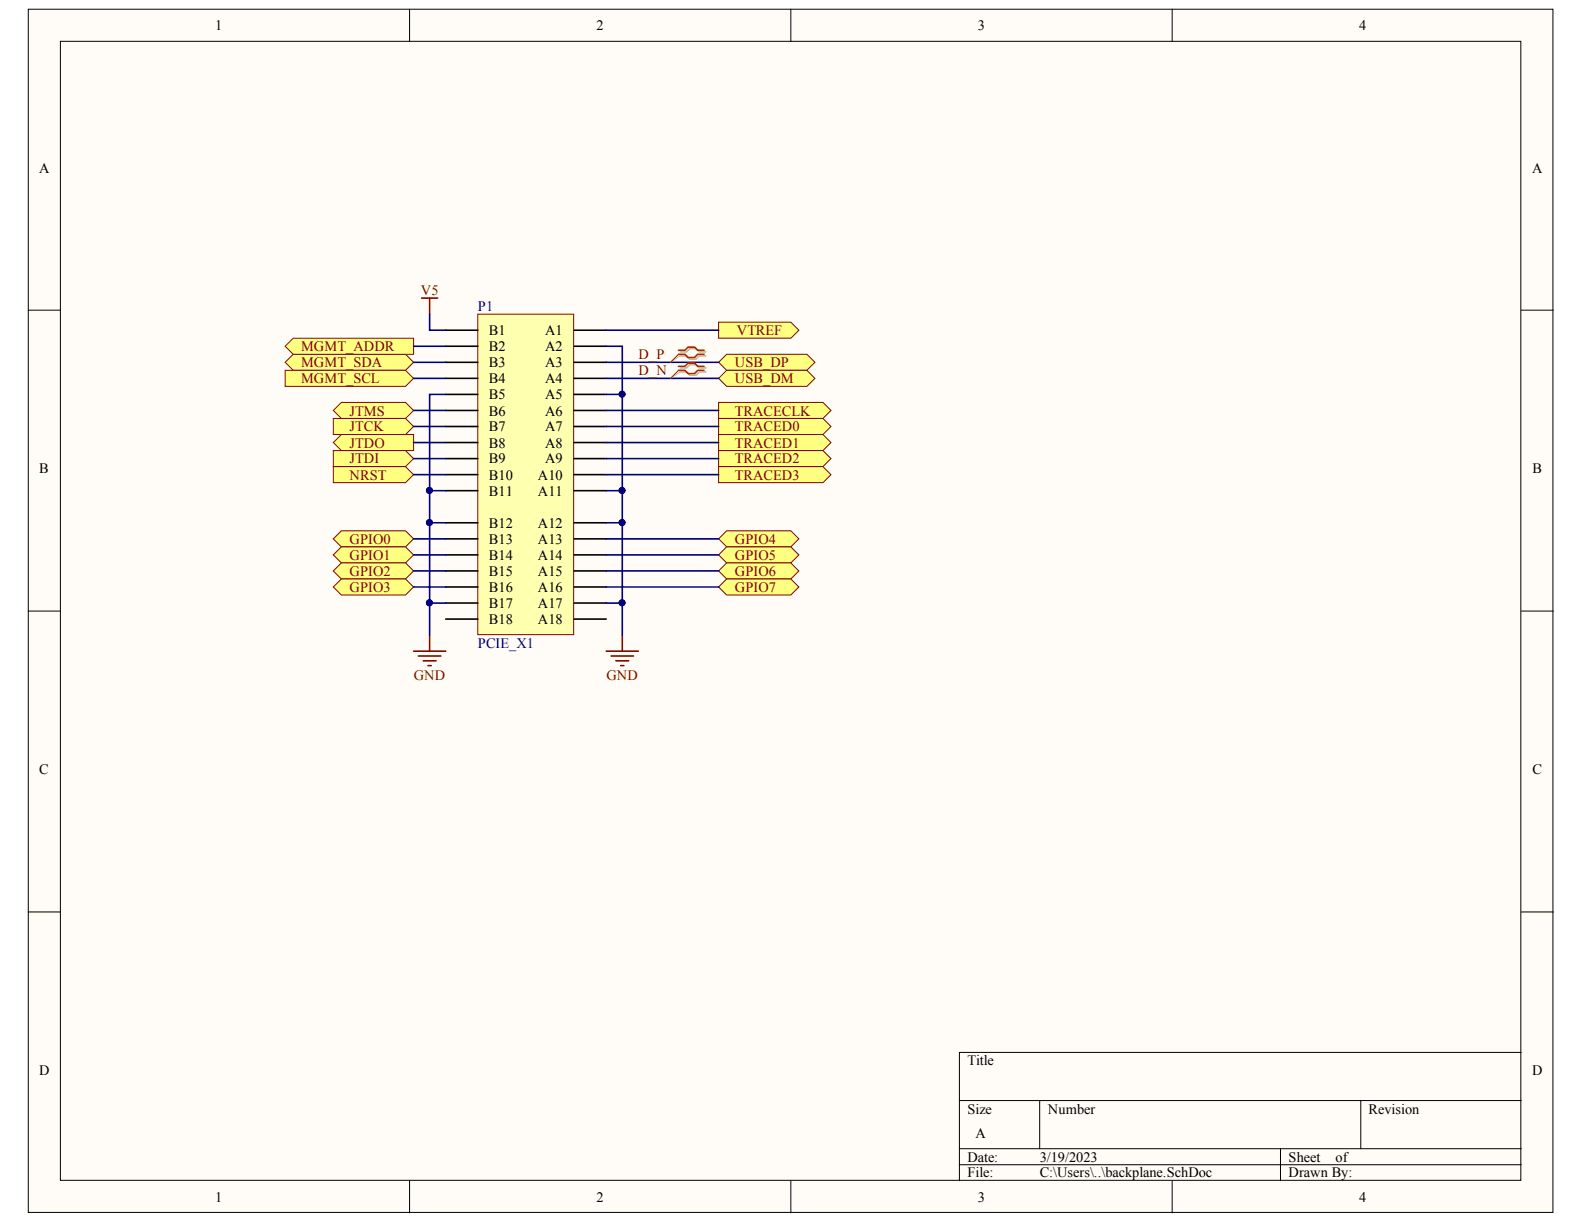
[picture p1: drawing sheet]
<svg xmlns="http://www.w3.org/2000/svg" width="279mm" height="216mm" viewBox="0 0 279 216" stroke-linecap="round" stroke-linejoin="round" font-family="sans-serif">
<defs><g id="words">
<g font-size="2.5">
<text x="38" y="5.3">1</text>
<text x="105.2" y="5.3">2</text>
<text x="172.5" y="5.3">3</text>
<text x="239.7" y="5.3">4</text>
<text x="6.9" y="30.4">A</text>
<text x="270.2" y="30.4">A</text>
<text x="86.2" y="59.1">B1</text>
<text x="96.1" y="59.1">A1</text>
<text x="86.2" y="62">B2</text>
<text x="86.2" y="64.8">B3</text>
<text x="96.1" y="62">A2</text>
<text x="96.1" y="64.8">A3</text>
<text x="86.2" y="67.6">B4</text>
<text x="86.2" y="70.4">B5</text>
<text x="96.1" y="67.6">A4</text>
<text x="96.1" y="70.4">A5</text>
<text x="86.2" y="73.3">B6</text>
<text x="86.2" y="76.1">B7</text>
<text x="96.1" y="73.3">A6</text>
<text x="96.1" y="76.1">A7</text>
<text x="6.9" y="83.5">B</text>
<text x="86.2" y="79">B8</text>
<text x="86.2" y="81.7">B9</text>
<text x="96.1" y="79">A8</text>
<text x="96.1" y="81.7">A9</text>
<text x="270.3" y="83.5">B</text>
<text x="86.2" y="84.6">B10</text>
<text x="86.2" y="87.4">B11</text>
<text x="94.9" y="84.6">A10</text>
<text x="94.9" y="87.4">A11</text>
<text x="86.2" y="93.1">B12</text>
<text x="86.2" y="95.9">B13</text>
<text x="94.9" y="93.1">A12</text>
<text x="94.9" y="95.9">A13</text>
<text x="86.2" y="98.7">B14</text>
<text x="86.2" y="101.6">B15</text>
<text x="94.9" y="98.7">A14</text>
<text x="94.9" y="101.6">A15</text>
<text x="86.2" y="104.4">B16</text>
<text x="86.2" y="107.3">B17</text>
<text x="94.9" y="104.4">A16</text>
<text x="94.9" y="107.3">A17</text>
<text x="86.2" y="110.1">B18</text>
<text x="94.9" y="110.1">A18</text>
<text x="6.9" y="136.6">C</text>
<text x="270.3" y="136.6">C</text>
<text x="6.9" y="189.7">D</text>
<text x="170.6" y="187.9">Title</text>
<text x="270.2" y="189.7">D</text>
<text x="170.6" y="196.4">Size</text>
<text x="184.8" y="196.4">Number</text>
<text x="241.4" y="196.4">Revision</text>
<text x="172.1" y="200.7">A</text>
<text x="170.6" y="204.9">Date:</text>
<text x="170.6" y="207.7">File:</text>
<text x="183.4" y="204.9">3/19/2023</text>
<text x="183.4" y="207.7">C:\Users\..\backplane.SchDoc</text>
<text x="227.3" y="204.9">Sheet</text>
<text x="227.3" y="207.7">Drawn By:</text>
<text x="235.6" y="204.9">of</text>
<text x="38" y="212">1</text>
<text x="105.2" y="212">2</text>
<text x="172.5" y="212">3</text>
<text x="239.7" y="212">4</text>
</g>
<g font-size="2.5" fill="#800000">
<text x="74.2" y="52">V5</text>
<text x="130" y="59.1">VTREF</text>
<text x="53.1" y="64.8">MGMT_SDA</text>
<text x="53.1" y="62">MGMT_ADDR</text>
<text x="112.6" y="63.3">D_P</text>
<text x="129.6" y="64.8">USB_DP</text>
<text x="53.1" y="67.6">MGMT_SCL</text>
<text x="112.6" y="66.2">D_N</text>
<text x="129.6" y="67.6">USB_DM</text>
<text x="61.6" y="73.3">JTMS</text>
<text x="61.6" y="76.1">JTCK</text>
<text x="129.6" y="73.3">TRACECLK</text>
<text x="129.6" y="76.1">TRACED0</text>
<text x="61.6" y="79">JTDO</text>
<text x="61.6" y="81.7">JTDI</text>
<text x="129.6" y="79">TRACED1</text>
<text x="129.6" y="81.7">TRACED2</text>
<text x="61.6" y="84.6">NRST</text>
<text x="129.6" y="84.6">TRACED3</text>
<text x="61.6" y="95.9">GPIO0</text>
<text x="129.6" y="95.9">GPIO4</text>
<text x="61.6" y="98.7">GPIO1</text>
<text x="61.6" y="101.6">GPIO2</text>
<text x="129.6" y="98.7">GPIO5</text>
<text x="129.6" y="101.6">GPIO6</text>
<text x="61.6" y="104.4">GPIO3</text>
<text x="129.6" y="104.4">GPIO7</text>
<text x="73" y="119.9">GND</text>
<text x="107" y="119.9">GND</text>
</g>
<g font-size="2.5" fill="#000080">
<text x="84.3" y="54.9">P1</text>
<text x="84.3" y="114.3">PCIE_X1</text>
</g>
</g></defs>
<g fill="#fffcf8" stroke="#000" stroke-width=".18">
<path d="M5 1.6h268.9v212.3h-268.9z"/>
<path d="M10.7 7.3h257.6v200.9h-257.6z"/>
</g>
<g fill="none" stroke="#000" stroke-width=".18">
<path d="M72.2 1.6v5.7M139.5 1.6v5.7M206.8 1.6v5.7M5 54.7h5.7M268.3 54.7h5.7M5 107.8h5.7M268.3 107.8h5.7M5 160.9h5.7M268.3 160.9h5.7M169.2 194.1h99.1M183.4 194.1v8.5M240 194.1v8.5"/>
<path d="M268.3 185.6h-99.1v22.7M72.2 208.3v5.6M139.5 208.3v5.6M169.2 202.6h99.1M169.2 205.4h99.1M206.8 208.3v5.6M225.9 202.6v5.7"/>
</g>
<g fill="#ffff80" stroke="#800000" stroke-width=".18">
<path d="M50.3 63.9l1.4-1.4h19.8l1.5 1.4-1.5 1.4h-19.8z" fill-rule="evenodd"/>
<path d="M50.3 65.3h21.2l1.5 1.4-1.5 1.5h-21.2z" fill-rule="evenodd"/>
<path d="M126.8 56.8h12.7l1.4 1.4-1.4 1.5h-12.7z" fill-rule="evenodd"/>
<path d="M58.8 72.4l1.4-1.4h11.3l1.5 1.4-1.5 1.4h-11.3z" fill-rule="evenodd"/>
<path d="M58.8 73.8h12.7l1.5 1.4-1.5 1.4h-12.7z" fill-rule="evenodd"/>
<path d="M58.8 78.1l1.4-1.5h12.8v2.9h-12.8z" fill-rule="evenodd"/>
<path d="M58.8 79.5h12.7l1.5 1.4-1.5 1.4h-12.7z" fill-rule="evenodd"/>
<path d="M58.8 82.3h12.7l1.5 1.4-1.5 1.4h-12.7z" fill-rule="evenodd"/>
<path d="M126.8 71h18.4l1.4 1.4-1.4 1.4h-18.4z" fill-rule="evenodd"/>
<path d="M126.8 73.8h18.4l1.4 1.4-1.4 1.4h-18.4z" fill-rule="evenodd"/>
<path d="M126.8 76.6h18.4l1.4 1.5-1.4 1.4h-18.4z" fill-rule="evenodd"/>
<path d="M126.8 79.5h18.4l1.4 1.4-1.4 1.4h-18.4z" fill-rule="evenodd"/>
<path d="M126.8 82.3h18.4l1.4 1.4-1.4 1.4h-18.4z" fill-rule="evenodd"/>
<path d="M126.8 63.9l1.4-1.4h14.1l1.4 1.4-1.4 1.4h-14.1z" fill-rule="evenodd"/>
<path d="M126.8 66.7l1.4-1.4h14.1l1.4 1.4-1.4 1.5h-14.1z" fill-rule="evenodd"/>
<path d="M58.8 95l1.4-1.4h11.3l1.5 1.4-1.5 1.5h-11.3z" fill-rule="evenodd"/>
<path d="M58.8 97.9l1.4-1.4h11.3l1.5 1.4-1.5 1.4h-11.3z" fill-rule="evenodd"/>
<path d="M58.8 100.7l1.4-1.4h11.3l1.5 1.4-1.5 1.4h-11.3z" fill-rule="evenodd"/>
<path d="M58.8 103.5l1.4-1.4h11.3l1.5 1.4-1.5 1.5h-11.3z" fill-rule="evenodd"/>
<path d="M126.8 95l1.4-1.4h11.3l1.4 1.4-1.4 1.5h-11.3z" fill-rule="evenodd"/>
<path d="M126.8 97.9l1.4-1.4h11.3l1.4 1.4-1.4 1.4h-11.3z" fill-rule="evenodd"/>
<path d="M126.8 100.7l1.4-1.4h11.3l1.4 1.4-1.4 1.4h-11.3z" fill-rule="evenodd"/>
<path d="M126.8 103.5l1.4-1.4h11.3l1.4 1.4-1.4 1.5h-11.3z" fill-rule="evenodd"/>
</g>
<path d="M84.3 55.4h16.9v56.5h-16.9z" fill="#ffffb0" stroke="#800000" stroke-width=".18"/>
<g fill="none" stroke="#000" stroke-width=".28">
<path d="M78.6 58.2h5.7M101.3 58.2h5.6M78.6 61.1h5.7M78.6 63.9h5.7M78.6 66.7h5.7M78.6 69.6h5.7M78.6 72.4h5.7M78.6 75.2h5.7M78.6 78.1h5.7M101.3 61.1h5.6M101.3 63.9h5.6M101.3 66.7h5.6"/>
<path d="M101.3 69.6h5.6M101.3 72.4h5.6M101.3 75.2h5.6M101.3 78.1h5.6M78.6 80.9h5.7M78.6 83.7h5.7M78.6 86.6h5.7M78.6 92.2h5.7M78.6 95h5.7M78.6 97.9h5.7M101.3 80.9h5.6M101.3 83.7h5.6"/>
<path d="M101.3 86.6h5.6M101.3 92.2h5.6M101.3 95h5.6M101.3 97.9h5.6M78.6 100.7h5.7M78.6 103.5h5.7M78.6 106.4h5.7M78.6 109.2h5.7M101.3 100.7h5.6M101.3 103.5h5.6M101.3 106.4h5.6M101.3 109.2h5.6"/>
</g>
<path d="M50.3 61.1l1.4-1.4h21.3v2.8h-21.3z" fill-rule="evenodd" fill="#ffff80" stroke="#800000" stroke-width=".18"/>
<path d="M74.4 52.6h2.8M75.8 52.6v2.8M73 114.9h5.6M73.8 115.7h4M74.7 116.6h2.2M75.5 117.4h.6M75.8 112v2.9M106.9 114.9h5.7M107.8 115.7h3.9M108.6 116.6h2.3M109.5 117.4h.5M109.8 112v2.9" fill="none" stroke="#800000" stroke-width=".28"/>
<g fill="none" stroke="#000080" stroke-width=".28">
<path d="M75.8 55.4v2.8h2.8M106.9 58.2h19.9M73 63.9h5.6M73 66.7h5.6M73 72.4h5.6M73 75.2h5.6M73 78.1h5.6M73 61.1h5.6M78.6 69.6h-2.8v42.4M106.9 69.6h2.9v42.4M106.9 61.1h2.9v8.5M106.9 63.9h19.9"/>
<path d="M106.9 66.7h19.9M106.9 72.4h19.9M106.9 75.2h19.9M106.9 78.1h19.9M73 80.9h5.6M73 83.7h5.6M73 95h5.6M73 97.9h5.6M75.8 86.6h2.8M75.8 92.2h2.8M106.9 80.9h19.9M106.9 83.7h19.9"/>
<path d="M106.9 95h19.9M106.9 97.9h19.9M106.9 86.6h2.9M106.9 92.2h2.9M73 100.7h5.6M73 103.5h5.6M75.8 106.4h2.8M106.9 100.7h19.9M106.9 103.5h19.9M106.9 106.4h2.9"/>
</g>
<g fill="#000080" stroke="#000080" stroke-width=".18">
<circle cx="109.7" cy="86.5" r=".52"/>
<circle cx="109.7" cy="92.2" r=".52"/>
<circle cx="109.7" cy="106.3" r=".52"/>
<circle cx="75.7" cy="86.5" r=".52"/>
<circle cx="75.7" cy="92.2" r=".52"/>
<circle cx="75.7" cy="106.3" r=".52"/>
<circle cx="109.7" cy="69.5" r=".52"/>
</g>
<path d="M120 62.1h1.1l.6-.6h1.1l.6 .6h1.1M120 62.8h1.1l.6 .5h1.1l.6-.5h1.1M120 64.9h1.1l.6-.6h1.1l.6 .6h1.1M120 65.6h1.1l.6 .6h1.1l.6-.6h1.1" fill="none" stroke="#d0a19e" stroke-width=".28"/>
<path d="M120 62.8l-1.7 1.1M120 65.6l-1.7 1.1" fill="none" stroke="#d0a19e" stroke-width=".18"/>
<path d="M119.7 61.8h1.1l.6-.6h1.1l.6 .6h1.1M119.7 62.5h1.1l.6 .6h1.1l.6-.6h1.1M119.7 64.6h1.1l.6-.6h1.1l.6 .6h1.1M119.7 65.3h1.1l.6 .6h1.1l.6-.6h1.1" fill="none" stroke="#f00" stroke-width=".28"/>
<path d="M119.7 62.5l-1.4 1.4M119.7 65.3l-1.4 1.4" fill="none" stroke="#f00" stroke-width=".18"/>
<use href="#words"/>
</svg>
